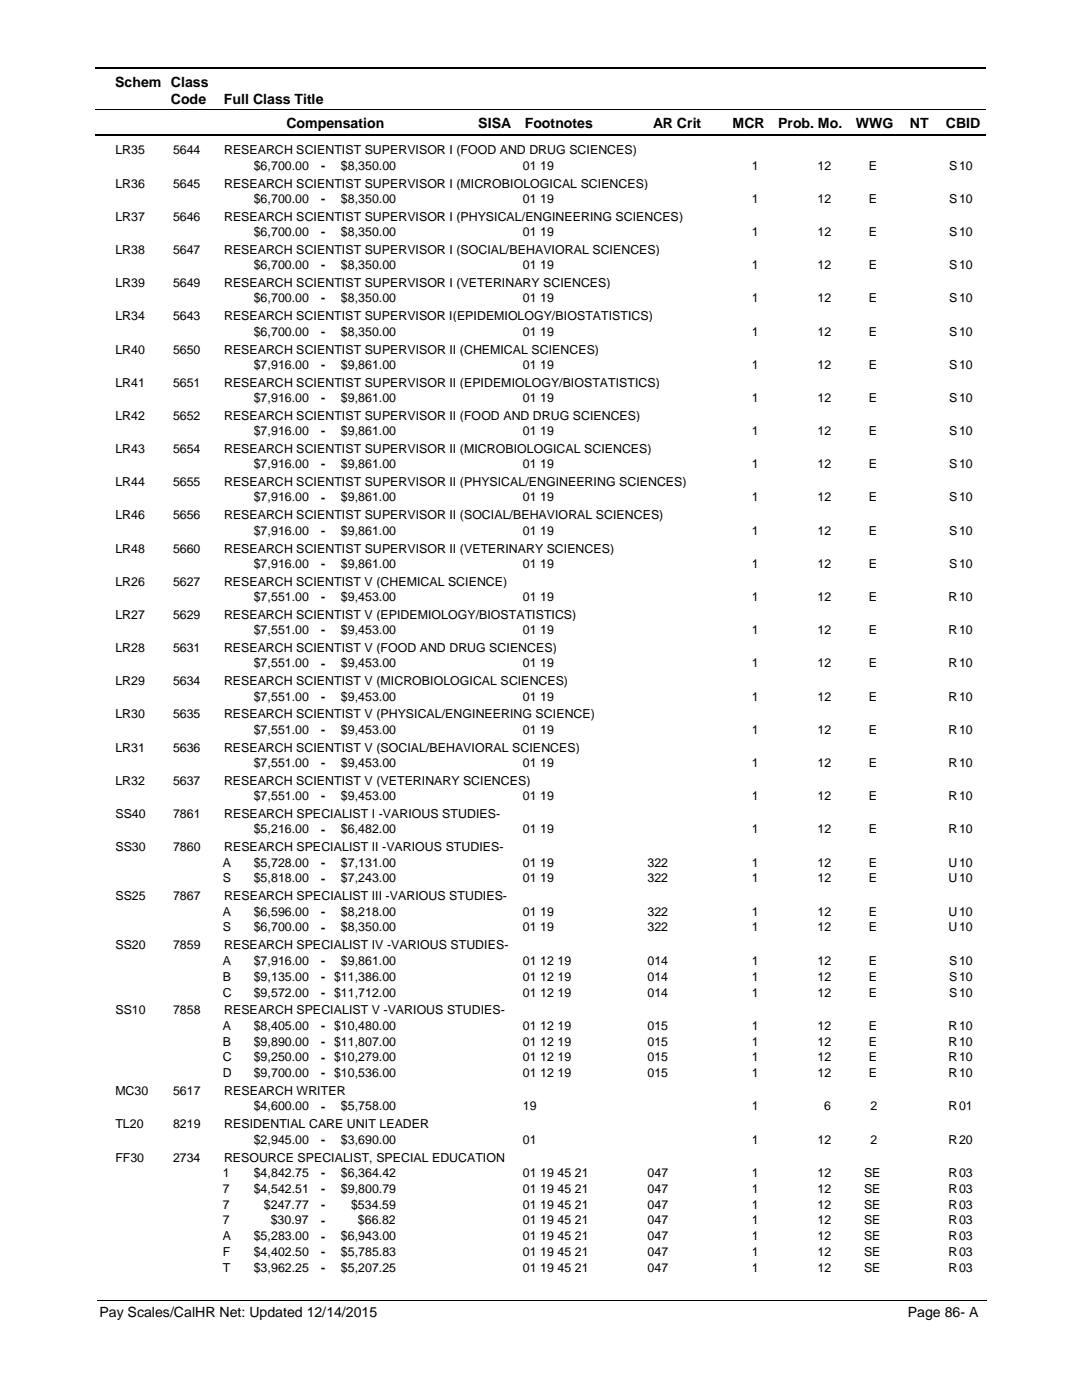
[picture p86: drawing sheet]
<svg xmlns="http://www.w3.org/2000/svg" width="216mm" height="279mm" viewBox="0 0 216 279" stroke-linecap="round" stroke-linejoin="round" font-family="sans-serif">
<defs><g id="words">
<g font-size="2.8">
<text x="23" y="17.3">Schem Class</text>
<text x="34.1" y="20.7">Code</text>
<text x="44.7" y="20.7">Full Class Title</text>
<text x="57.2" y="25.6">Compensation</text>
<text x="95.4" y="25.6">SISA</text>
<text x="104.7" y="25.6">Footnotes</text>
<text x="130.3" y="25.6">AR Crit</text>
<text x="146.2" y="25.6">MCR</text>
<text x="155.3" y="25.6">Prob. Mo.</text>
<text x="170.8" y="25.6">WWG</text>
<text x="181.5" y="25.6">NT</text>
<text x="188.7" y="25.6">CBID</text>
<text x="19.9" y="262.9">Pay Scales/CalHR Net: Updated 12/14/2015</text>
<text x="181.1" y="262.9">Page 86- A</text>
</g>
<g font-size="2.5">
<text x="23" y="30.8">LR35</text>
<text x="34.5" y="30.8">5644</text>
<text x="44.7" y="30.8">RESEARCH SCIENTIST SUPERVISOR I (FOOD AND DRUG SCIENCES)</text>
<text x="50.6" y="33.9">$6,700.00</text>
<text x="64.1" y="33.9">-</text>
<text x="68" y="33.9">$8,350.00</text>
<text x="104.3" y="33.9">01 19</text>
<text x="150" y="33.9">1</text>
<text x="163.1" y="33.9">12</text>
<text x="173.4" y="33.9">E</text>
<text x="189.4" y="33.9">S</text>
<text x="191.4" y="33.9">10</text>
<text x="23" y="37.4">LR36</text>
<text x="34.5" y="37.4">5645</text>
<text x="44.7" y="37.4">RESEARCH SCIENTIST SUPERVISOR I (MICROBIOLOGICAL SCIENCES)</text>
<text x="50.6" y="40.5">$6,700.00</text>
<text x="64.1" y="40.5">-</text>
<text x="68" y="40.5">$8,350.00</text>
<text x="104.3" y="40.5">01 19</text>
<text x="150" y="40.5">1</text>
<text x="163.1" y="40.5">12</text>
<text x="173.4" y="40.5">E</text>
<text x="189.4" y="40.5">S</text>
<text x="191.4" y="40.5">10</text>
<text x="23" y="44">LR37</text>
<text x="34.5" y="44">5646</text>
<text x="44.7" y="44">RESEARCH SCIENTIST SUPERVISOR I (PHYSICAL/ENGINEERING SCIENCES)</text>
<text x="50.6" y="47.1">$6,700.00</text>
<text x="64.1" y="47.1">-</text>
<text x="68" y="47.1">$8,350.00</text>
<text x="104.3" y="47.1">01 19</text>
<text x="150" y="47.1">1</text>
<text x="163.1" y="47.1">12</text>
<text x="173.4" y="47.1">E</text>
<text x="189.4" y="47.1">S</text>
<text x="191.4" y="47.1">10</text>
<text x="23" y="50.7">LR38</text>
<text x="34.5" y="50.7">5647</text>
<text x="44.7" y="50.7">RESEARCH SCIENTIST SUPERVISOR I (SOCIAL/BEHAVIORAL SCIENCES)</text>
<text x="50.6" y="53.7">$6,700.00</text>
<text x="64.1" y="53.8">-</text>
<text x="68" y="53.7">$8,350.00</text>
<text x="104.3" y="53.7">01 19</text>
<text x="150" y="53.7">1</text>
<text x="163.1" y="53.7">12</text>
<text x="173.4" y="53.7">E</text>
<text x="189.4" y="53.7">S</text>
<text x="191.4" y="53.7">10</text>
<text x="23" y="57.3">LR39</text>
<text x="34.5" y="57.3">5649</text>
<text x="44.7" y="57.3">RESEARCH SCIENTIST SUPERVISOR I (VETERINARY SCIENCES)</text>
<text x="23" y="63.9">LR34</text>
<text x="34.5" y="63.9">5643</text>
<text x="44.7" y="63.9">RESEARCH SCIENTIST SUPERVISOR I(EPIDEMIOLOGY/BIOSTATISTICS)</text>
<text x="50.6" y="60.3">$6,700.00</text>
<text x="64.1" y="60.4">-</text>
<text x="68" y="60.3">$8,350.00</text>
<text x="104.3" y="60.3">01 19</text>
<text x="150" y="60.3">1</text>
<text x="163.1" y="60.3">12</text>
<text x="173.4" y="60.3">E</text>
<text x="189.4" y="60.3">S</text>
<text x="191.4" y="60.3">10</text>
<text x="23" y="70.5">LR40</text>
<text x="34.5" y="70.5">5650</text>
<text x="44.7" y="70.5">RESEARCH SCIENTIST SUPERVISOR II (CHEMICAL SCIENCES)</text>
<text x="50.6" y="67">$6,700.00</text>
<text x="64.1" y="67">-</text>
<text x="68" y="67">$8,350.00</text>
<text x="104.3" y="67">01 19</text>
<text x="150" y="67">1</text>
<text x="163.1" y="67">12</text>
<text x="173.4" y="67">E</text>
<text x="189.4" y="67">S</text>
<text x="191.4" y="67">10</text>
<text x="23" y="77.2">LR41</text>
<text x="34.5" y="77.2">5651</text>
<text x="44.7" y="77.2">RESEARCH SCIENTIST SUPERVISOR II (EPIDEMIOLOGY/BIOSTATISTICS)</text>
<text x="50.6" y="73.6">$7,916.00</text>
<text x="64.1" y="73.6">-</text>
<text x="68" y="73.6">$9,861.00</text>
<text x="104.3" y="73.6">01 19</text>
<text x="150" y="73.6">1</text>
<text x="163.1" y="73.6">12</text>
<text x="173.4" y="73.6">E</text>
<text x="189.4" y="73.6">S</text>
<text x="191.4" y="73.6">10</text>
<text x="23" y="83.8">LR42</text>
<text x="34.5" y="83.8">5652</text>
<text x="44.7" y="83.8">RESEARCH SCIENTIST SUPERVISOR II (FOOD AND DRUG SCIENCES)</text>
<text x="50.6" y="80.2">$7,916.00</text>
<text x="64.1" y="80.2">-</text>
<text x="68" y="80.2">$9,861.00</text>
<text x="104.3" y="80.2">01 19</text>
<text x="150" y="80.2">1</text>
<text x="163.1" y="80.2">12</text>
<text x="173.4" y="80.2">E</text>
<text x="189.4" y="80.2">S</text>
<text x="191.4" y="80.2">10</text>
<text x="50.6" y="86.8">$7,916.00</text>
<text x="64.1" y="86.9">-</text>
<text x="68" y="86.8">$9,861.00</text>
<text x="104.3" y="86.8">01 19</text>
<text x="150" y="86.8">1</text>
<text x="163.1" y="86.8">12</text>
<text x="173.4" y="86.8">E</text>
<text x="189.4" y="86.8">S</text>
<text x="191.4" y="86.8">10</text>
<text x="23" y="90.4">LR43</text>
<text x="34.5" y="90.4">5654</text>
<text x="44.7" y="90.4">RESEARCH SCIENTIST SUPERVISOR II (MICROBIOLOGICAL SCIENCES)</text>
<text x="50.6" y="93.5">$7,916.00</text>
<text x="64.1" y="93.5">-</text>
<text x="68" y="93.5">$9,861.00</text>
<text x="104.3" y="93.5">01 19</text>
<text x="150" y="93.5">1</text>
<text x="163.1" y="93.5">12</text>
<text x="173.4" y="93.5">E</text>
<text x="189.4" y="93.5">S</text>
<text x="191.4" y="93.5">10</text>
<text x="23" y="97">LR44</text>
<text x="34.5" y="97">5655</text>
<text x="44.7" y="97">RESEARCH SCIENTIST SUPERVISOR II (PHYSICAL/ENGINEERING SCIENCES)</text>
<text x="50.6" y="100.1">$7,916.00</text>
<text x="64.1" y="100.1">-</text>
<text x="68" y="100.1">$9,861.00</text>
<text x="104.3" y="100.1">01 19</text>
<text x="150" y="100.1">1</text>
<text x="163.1" y="100.1">12</text>
<text x="173.4" y="100.1">E</text>
<text x="189.4" y="100.1">S</text>
<text x="191.4" y="100.1">10</text>
<text x="23" y="103.7">LR46</text>
<text x="34.5" y="103.7">5656</text>
<text x="44.7" y="103.7">RESEARCH SCIENTIST SUPERVISOR II (SOCIAL/BEHAVIORAL SCIENCES)</text>
<text x="50.6" y="106.7">$7,916.00</text>
<text x="64.1" y="106.7">-</text>
<text x="68" y="106.7">$9,861.00</text>
<text x="104.3" y="106.7">01 19</text>
<text x="150" y="106.7">1</text>
<text x="163.1" y="106.7">12</text>
<text x="173.4" y="106.7">E</text>
<text x="189.4" y="106.7">S</text>
<text x="191.4" y="106.7">10</text>
<text x="23" y="110.3">LR48</text>
<text x="34.5" y="110.3">5660</text>
<text x="44.7" y="110.3">RESEARCH SCIENTIST SUPERVISOR II (VETERINARY SCIENCES)</text>
<text x="50.6" y="113.3">$7,916.00</text>
<text x="64.1" y="113.4">-</text>
<text x="68" y="113.3">$9,861.00</text>
<text x="104.3" y="113.3">01 19</text>
<text x="150" y="113.3">1</text>
<text x="163.1" y="113.3">12</text>
<text x="173.4" y="113.3">E</text>
<text x="189.4" y="113.3">S</text>
<text x="191.4" y="113.3">10</text>
<text x="23" y="116.9">LR26</text>
<text x="34.5" y="116.9">5627</text>
<text x="44.7" y="116.9">RESEARCH SCIENTIST V (CHEMICAL SCIENCE)</text>
<text x="50.6" y="120">$7,551.00</text>
<text x="64.1" y="120">-</text>
<text x="68" y="120">$9,453.00</text>
<text x="104.3" y="120">01 19</text>
<text x="150" y="120">1</text>
<text x="163.1" y="120">12</text>
<text x="173.4" y="120">E</text>
<text x="189.3" y="120">R</text>
<text x="191.4" y="120">10</text>
<text x="23" y="123.5">LR27</text>
<text x="34.5" y="123.5">5629</text>
<text x="44.7" y="123.5">RESEARCH SCIENTIST V (EPIDEMIOLOGY/BIOSTATISTICS)</text>
<text x="23" y="130.2">LR28</text>
<text x="34.5" y="130.2">5631</text>
<text x="44.7" y="130.2">RESEARCH SCIENTIST V (FOOD AND DRUG SCIENCES)</text>
<text x="50.6" y="126.6">$7,551.00</text>
<text x="64.1" y="126.6">-</text>
<text x="68" y="126.6">$9,453.00</text>
<text x="104.3" y="126.6">01 19</text>
<text x="150" y="126.6">1</text>
<text x="163.1" y="126.6">12</text>
<text x="173.4" y="126.6">E</text>
<text x="189.3" y="126.6">R</text>
<text x="191.4" y="126.6">10</text>
<text x="23" y="136.8">LR29</text>
<text x="34.5" y="136.8">5634</text>
<text x="44.7" y="136.8">RESEARCH SCIENTIST V (MICROBIOLOGICAL SCIENCES)</text>
<text x="50.6" y="133.2">$7,551.00</text>
<text x="64.1" y="133.2">-</text>
<text x="68" y="133.2">$9,453.00</text>
<text x="104.3" y="133.2">01 19</text>
<text x="150" y="133.2">1</text>
<text x="163.1" y="133.2">12</text>
<text x="173.4" y="133.2">E</text>
<text x="189.3" y="133.2">R</text>
<text x="191.4" y="133.2">10</text>
<text x="23" y="143.4">LR30</text>
<text x="34.5" y="143.4">5635</text>
<text x="44.7" y="143.4">RESEARCH SCIENTIST V (PHYSICAL/ENGINEERING SCIENCE)</text>
<text x="50.6" y="139.8">$7,551.00</text>
<text x="64.1" y="139.8">-</text>
<text x="68" y="139.8">$9,453.00</text>
<text x="104.3" y="139.8">01 19</text>
<text x="150" y="139.8">1</text>
<text x="163.1" y="139.8">12</text>
<text x="173.4" y="139.8">E</text>
<text x="189.3" y="139.8">R</text>
<text x="191.4" y="139.8">10</text>
<text x="50.6" y="146.5">$7,551.00</text>
<text x="64.1" y="146.5">-</text>
<text x="68" y="146.5">$9,453.00</text>
<text x="104.3" y="146.5">01 19</text>
<text x="150" y="146.5">1</text>
<text x="163.1" y="146.5">12</text>
<text x="173.4" y="146.5">E</text>
<text x="189.3" y="146.5">R</text>
<text x="191.4" y="146.5">10</text>
<text x="23" y="150">LR31</text>
<text x="34.5" y="150">5636</text>
<text x="44.7" y="150">RESEARCH SCIENTIST V (SOCIAL/BEHAVIORAL SCIENCES)</text>
<text x="50.6" y="153.1">$7,551.00</text>
<text x="64.1" y="153.1">-</text>
<text x="68" y="153.1">$9,453.00</text>
<text x="104.3" y="153.1">01 19</text>
<text x="150" y="153.1">1</text>
<text x="163.1" y="153.1">12</text>
<text x="173.4" y="153.1">E</text>
<text x="189.3" y="153.1">R</text>
<text x="191.4" y="153.1">10</text>
<text x="23" y="156.7">LR32</text>
<text x="34.5" y="156.7">5637</text>
<text x="44.7" y="156.7">RESEARCH SCIENTIST V (VETERINARY SCIENCES)</text>
<text x="50.6" y="159.7">$7,551.00</text>
<text x="64.1" y="159.7">-</text>
<text x="68" y="159.7">$9,453.00</text>
<text x="104.3" y="159.7">01 19</text>
<text x="150" y="159.7">1</text>
<text x="163.1" y="159.7">12</text>
<text x="173.4" y="159.7">E</text>
<text x="189.3" y="159.7">R</text>
<text x="191.4" y="159.7">10</text>
<text x="23" y="163.3">SS40</text>
<text x="34.5" y="163.3">7861</text>
<text x="44.7" y="163.3">RESEARCH SPECIALIST I -VARIOUS STUDIES-</text>
<text x="50.6" y="166.3">$5,216.00</text>
<text x="64.1" y="166.3">-</text>
<text x="68" y="166.3">$6,482.00</text>
<text x="104.3" y="166.3">01 19</text>
<text x="150" y="166.3">1</text>
<text x="163.1" y="166.3">12</text>
<text x="173.4" y="166.3">E</text>
<text x="189.3" y="166.3">R</text>
<text x="191.4" y="166.3">10</text>
<text x="23" y="169.9">SS30</text>
<text x="34.5" y="169.9">7860</text>
<text x="44.5" y="172.9">A</text>
<text x="44.7" y="169.9">RESEARCH SPECIALIST II -VARIOUS STUDIES-</text>
<text x="50.6" y="172.9">$5,728.00</text>
<text x="64.1" y="173">-</text>
<text x="68" y="172.9">$7,131.00</text>
<text x="104.3" y="172.9">01 19</text>
<text x="129.2" y="172.9">322</text>
<text x="150" y="172.9">1</text>
<text x="163.1" y="172.9">12</text>
<text x="173.4" y="172.9">E</text>
<text x="189.3" y="172.9">U</text>
<text x="191.4" y="172.9">10</text>
<text x="23" y="179.7">SS25</text>
<text x="34.5" y="179.7">7867</text>
<text x="44.5" y="176.1">S</text>
<text x="44.7" y="179.7">RESEARCH SPECIALIST III -VARIOUS STUDIES-</text>
<text x="50.6" y="176.1">$5,818.00</text>
<text x="64.1" y="176.1">-</text>
<text x="68" y="176.1">$7,243.00</text>
<text x="104.3" y="176.1">01 19</text>
<text x="129.2" y="176.1">322</text>
<text x="150" y="176.1">1</text>
<text x="163.1" y="176.1">12</text>
<text x="173.4" y="176.1">E</text>
<text x="189.3" y="176.1">U</text>
<text x="191.4" y="176.1">10</text>
<text x="44.5" y="182.7">A</text>
<text x="44.5" y="185.9">S</text>
<text x="50.6" y="182.7">$6,596.00</text>
<text x="50.6" y="185.9">$6,700.00</text>
<text x="64.1" y="182.8">-</text>
<text x="64.1" y="185.9">-</text>
<text x="68" y="182.7">$8,218.00</text>
<text x="68" y="185.9">$8,350.00</text>
<text x="104.3" y="182.7">01 19</text>
<text x="104.3" y="185.9">01 19</text>
<text x="129.2" y="182.7">322</text>
<text x="129.2" y="185.9">322</text>
<text x="150" y="185.9">1</text>
<text x="150" y="182.7">1</text>
<text x="163.1" y="182.7">12</text>
<text x="163.1" y="185.9">12</text>
<text x="173.4" y="182.7">E</text>
<text x="173.4" y="185.9">E</text>
<text x="189.3" y="185.9">U</text>
<text x="189.3" y="182.7">U</text>
<text x="191.4" y="182.7">10</text>
<text x="191.4" y="185.9">10</text>
<text x="23" y="189.5">SS20</text>
<text x="34.5" y="189.5">7859</text>
<text x="44.7" y="189.5">RESEARCH SPECIALIST IV -VARIOUS STUDIES-</text>
<text x="44.5" y="192.5">A</text>
<text x="44.5" y="195.7">B</text>
<text x="50.6" y="192.5">$7,916.00</text>
<text x="50.6" y="195.7">$9,135.00</text>
<text x="64.1" y="192.6">-</text>
<text x="64.1" y="195.7">- $11,386.00</text>
<text x="68" y="192.5">$9,861.00</text>
<text x="104.3" y="195.7">01 12 19</text>
<text x="104.3" y="192.5">01 12 19</text>
<text x="129.2" y="195.7">014</text>
<text x="129.2" y="192.5">014</text>
<text x="150" y="192.5">1</text>
<text x="150" y="195.7">1</text>
<text x="163.1" y="192.5">12</text>
<text x="163.1" y="195.7">12</text>
<text x="173.4" y="195.7">E</text>
<text x="173.4" y="192.5">E</text>
<text x="189.4" y="192.5">S</text>
<text x="189.4" y="195.7">S</text>
<text x="191.4" y="192.5">10</text>
<text x="191.4" y="195.7">10</text>
<text x="23" y="202.4">SS10</text>
<text x="34.5" y="202.4">7858</text>
<text x="44.5" y="198.9">C</text>
<text x="44.7" y="202.4">RESEARCH SPECIALIST V -VARIOUS STUDIES-</text>
<text x="50.6" y="198.9">$9,572.00</text>
<text x="64.1" y="198.9">- $11,712.00</text>
<text x="104.3" y="198.9">01 12 19</text>
<text x="129.2" y="198.9">014</text>
<text x="150" y="198.9">1</text>
<text x="163.1" y="198.9">12</text>
<text x="173.4" y="198.9">E</text>
<text x="189.4" y="198.9">S</text>
<text x="191.4" y="198.9">10</text>
<text x="44.5" y="205.5">A</text>
<text x="44.5" y="208.7">B</text>
<text x="50.6" y="205.5">$8,405.00</text>
<text x="50.6" y="208.7">$9,890.00</text>
<text x="64.1" y="205.5">- $10,480.00</text>
<text x="64.1" y="208.7">- $11,807.00</text>
<text x="104.3" y="208.7">01 12 19</text>
<text x="104.3" y="205.5">01 12 19</text>
<text x="129.2" y="208.7">015</text>
<text x="129.2" y="205.5">015</text>
<text x="150" y="208.7">1</text>
<text x="150" y="205.5">1</text>
<text x="163.1" y="205.5">12</text>
<text x="163.1" y="208.7">12</text>
<text x="173.4" y="208.7">E</text>
<text x="173.4" y="205.5">E</text>
<text x="189.3" y="208.7">R</text>
<text x="189.3" y="205.5">R</text>
<text x="191.4" y="205.5">10</text>
<text x="191.4" y="208.7">10</text>
<text x="44.5" y="211.8">C</text>
<text x="44.5" y="215">D</text>
<text x="50.6" y="211.8">$9,250.00</text>
<text x="50.6" y="215">$9,700.00</text>
<text x="64.1" y="211.9">- $10,279.00</text>
<text x="64.1" y="215">- $10,536.00</text>
<text x="104.3" y="211.8">01 12 19</text>
<text x="104.3" y="215">01 12 19</text>
<text x="129.2" y="211.8">015</text>
<text x="129.2" y="215">015</text>
<text x="150" y="211.8">1</text>
<text x="150" y="215">1</text>
<text x="163.1" y="211.8">12</text>
<text x="163.1" y="215">12</text>
<text x="173.4" y="211.8">E</text>
<text x="173.4" y="215">E</text>
<text x="189.3" y="211.8">R</text>
<text x="189.3" y="215">R</text>
<text x="191.4" y="211.8">10</text>
<text x="191.4" y="215">10</text>
<text x="23" y="218.6">MC30</text>
<text x="34.5" y="218.6">5617</text>
<text x="44.7" y="218.6">RESEARCH WRITER</text>
<text x="50.6" y="221.6">$4,600.00</text>
<text x="64.1" y="221.6">-</text>
<text x="68" y="221.6">$5,758.00</text>
<text x="104.3" y="221.6">19</text>
<text x="150" y="221.6">1</text>
<text x="164.5" y="221.6">6</text>
<text x="173.7" y="221.6">2</text>
<text x="189.3" y="221.6">R</text>
<text x="191.4" y="221.6">01</text>
<text x="23" y="225.2">TL20</text>
<text x="34.5" y="225.2">8219</text>
<text x="44.7" y="225.2">RESIDENTIAL CARE UNIT LEADER</text>
<text x="23" y="231.8">FF30</text>
<text x="34.5" y="231.8">2734</text>
<text x="44.7" y="231.8">RESOURCE SPECIALIST, SPECIAL EDUCATION</text>
<text x="50.6" y="228.3">$2,945.00</text>
<text x="64.1" y="228.3">-</text>
<text x="68" y="228.3">$3,690.00</text>
<text x="104.3" y="228.3">01</text>
<text x="150" y="228.3">1</text>
<text x="163.1" y="228.3">12</text>
<text x="173.7" y="228.3">2</text>
<text x="189.3" y="228.3">R</text>
<text x="191.4" y="228.3">20</text>
<text x="44.5" y="234.9">1</text>
<text x="44.5" y="238">7</text>
<text x="50.6" y="234.9">$4,842.75</text>
<text x="50.6" y="238">$4,542.51</text>
<text x="64.1" y="234.9">-</text>
<text x="64.1" y="238.1">-</text>
<text x="68" y="238">$9,800.79</text>
<text x="68" y="234.9">$6,364.42</text>
<text x="104.3" y="238">01 19 45 21</text>
<text x="104.3" y="234.9">01 19 45 21</text>
<text x="129.2" y="238">047</text>
<text x="129.2" y="234.9">047</text>
<text x="150" y="234.9">1</text>
<text x="150" y="238">1</text>
<text x="163.1" y="234.9">12</text>
<text x="163.1" y="238">12</text>
<text x="172.4" y="238">SE</text>
<text x="172.4" y="234.9">SE</text>
<text x="189.3" y="234.9">R</text>
<text x="189.3" y="238">R</text>
<text x="191.4" y="234.9">03</text>
<text x="191.4" y="238">03</text>
<text x="44.5" y="241.2">7</text>
<text x="44.5" y="244.4">7</text>
<text x="52.7" y="241.2">$247.77</text>
<text x="54" y="244.4">$30.97</text>
<text x="64.1" y="241.2">-</text>
<text x="64.1" y="244.4">-</text>
<text x="70" y="241.2">$534.59</text>
<text x="71.4" y="244.4">$66.82</text>
<text x="104.3" y="244.4">01 19 45 21</text>
<text x="104.3" y="241.2">01 19 45 21</text>
<text x="129.2" y="244.4">047</text>
<text x="129.2" y="241.2">047</text>
<text x="150" y="244.4">1</text>
<text x="150" y="241.2">1</text>
<text x="163.1" y="241.2">12</text>
<text x="163.1" y="244.4">12</text>
<text x="172.4" y="244.4">SE</text>
<text x="172.4" y="241.2">SE</text>
<text x="189.3" y="244.4">R</text>
<text x="189.3" y="241.2">R</text>
<text x="191.4" y="241.2">03</text>
<text x="191.4" y="244.4">03</text>
<text x="44.5" y="247.5">A</text>
<text x="44.5" y="250.7">F</text>
<text x="50.6" y="247.5">$5,283.00</text>
<text x="50.6" y="250.7">$4,402.50</text>
<text x="64.1" y="247.6">-</text>
<text x="64.1" y="250.7">-</text>
<text x="68" y="247.5">$6,943.00</text>
<text x="68" y="250.7">$5,785.83</text>
<text x="104.3" y="247.5">01 19 45 21</text>
<text x="104.3" y="250.7">01 19 45 21</text>
<text x="129.2" y="247.5">047</text>
<text x="129.2" y="250.7">047</text>
<text x="150" y="247.5">1</text>
<text x="150" y="250.7">1</text>
<text x="163.1" y="247.5">12</text>
<text x="163.1" y="250.7">12</text>
<text x="172.4" y="247.5">SE</text>
<text x="172.4" y="250.7">SE</text>
<text x="189.3" y="247.5">R</text>
<text x="189.3" y="250.7">R</text>
<text x="191.4" y="247.5">03</text>
<text x="191.4" y="250.7">03</text>
<text x="44.5" y="253.9">T</text>
<text x="50.6" y="253.9">$3,962.25</text>
<text x="64.1" y="253.9">-</text>
<text x="68" y="253.9">$5,207.25</text>
<text x="104.3" y="253.9">01 19 45 21</text>
<text x="129.2" y="253.9">047</text>
<text x="150" y="253.9">1</text>
<text x="163.1" y="253.9">12</text>
<text x="172.4" y="253.9">SE</text>
<text x="189.3" y="253.9">R</text>
<text x="191.4" y="253.9">03</text>
</g>
</g></defs>
<path d="M19 13.5h177.8M19 27h177.8" fill="none" stroke="#000" stroke-width=".36"/>
<path d="M19 21.8h177.8" fill="none" stroke="#000" stroke-width=".2"/>
<g fill="#fff">
<path d="M46.9 31.2h16.3v3h-16.3z"/>
<path d="M191 31.2h4.2v3h-4.2z"/>
<path d="M46.9 37.8h16.3v3h-16.3z"/>
<path d="M191 37.8h4.2v3h-4.2z"/>
<path d="M46.9 44.5h16.3v3h-16.3z"/>
<path d="M191 44.5h4.2v3h-4.2z"/>
<path d="M46.9 51.1h16.3v3h-16.3z"/>
<path d="M191 51.1h4.2v3h-4.2z"/>
<path d="M46.9 57.7h16.3v3h-16.3z"/>
<path d="M191 57.7h4.2v3h-4.2z"/>
<path d="M46.9 64.3h16.3v3h-16.3z"/>
<path d="M191 64.3h4.2v3h-4.2z"/>
<path d="M46.9 71h16.3v3h-16.3z"/>
<path d="M191 71h4.2v3h-4.2z"/>
<path d="M46.9 77.6h16.3v3h-16.3z"/>
<path d="M191 77.6h4.2v3h-4.2z"/>
<path d="M46.9 84.2h16.3v3h-16.3z"/>
<path d="M191 84.2h4.2v3h-4.2z"/>
<path d="M46.9 90.8h16.3v3h-16.3z"/>
<path d="M191 90.8h4.2v3h-4.2z"/>
<path d="M46.9 97.5h16.3v2.9h-16.3z"/>
<path d="M191 97.5h4.2v2.9h-4.2z"/>
<path d="M46.9 104.1h16.3v3h-16.3z"/>
<path d="M191 104.1h4.2v3h-4.2z"/>
<path d="M46.9 110.7h16.3v3h-16.3z"/>
<path d="M191 110.7h4.2v3h-4.2z"/>
<path d="M46.9 117.3h16.3v3h-16.3z"/>
<path d="M191 117.3h4.2v3h-4.2z"/>
<path d="M46.9 124h16.3v2.9h-16.3z"/>
<path d="M191 124h4.2v2.9h-4.2z"/>
<path d="M46.9 130.6h16.3v3h-16.3z"/>
<path d="M191 130.6h4.2v3h-4.2z"/>
<path d="M46.9 137.2h16.3v3h-16.3z"/>
<path d="M191 137.2h4.2v3h-4.2z"/>
<path d="M46.9 143.8h16.3v3h-16.3z"/>
<path d="M191 143.8h4.2v3h-4.2z"/>
<path d="M46.9 150.5h16.3v2.9h-16.3z"/>
<path d="M191 150.5h4.2v2.9h-4.2z"/>
<path d="M46.9 157.1h16.3v2.9h-16.3z"/>
<path d="M191 157.1h4.2v2.9h-4.2z"/>
<path d="M46.9 163.7h16.3v3h-16.3z"/>
<path d="M191 163.7h4.2v3h-4.2z"/>
<path d="M46.9 170.3h16.3v3h-16.3z"/>
<path d="M191 170.3h4.2v3h-4.2z"/>
<path d="M46.9 173.5h16.3v3h-16.3z"/>
<path d="M191 173.5h4.2v3h-4.2z"/>
<path d="M46.9 180.1h16.3v3h-16.3z"/>
<path d="M191 180.1h4.2v3h-4.2z"/>
<path d="M46.9 183.3h16.3v2.9h-16.3z"/>
<path d="M191 183.3h4.2v2.9h-4.2z"/>
<path d="M46.9 189.9h16.3v3h-16.3z"/>
<path d="M191 189.9h4.2v3h-4.2z"/>
<path d="M46.9 193.1h16.3v2.9h-16.3z"/>
<path d="M191 193.1h4.2v2.9h-4.2z"/>
<path d="M46.9 196.2h16.3v3h-16.3z"/>
<path d="M191 196.2h4.2v3h-4.2z"/>
<path d="M46.9 202.9h16.3v2.9h-16.3z"/>
<path d="M191 202.9h4.2v2.9h-4.2z"/>
<path d="M46.9 206h16.3v3h-16.3z"/>
<path d="M191 206h4.2v3h-4.2z"/>
<path d="M46.9 209.2h16.3v3h-16.3z"/>
<path d="M191 209.2h4.2v3h-4.2z"/>
<path d="M46.9 212.4h16.3v2.9h-16.3z"/>
<path d="M191 212.4h4.2v2.9h-4.2z"/>
<path d="M46.9 219h16.3v3h-16.3z"/>
<path d="M191 219h4.2v3h-4.2z"/>
<path d="M46.9 225.6h16.3v3h-16.3z"/>
<path d="M191 225.6h4.2v3h-4.2z"/>
<path d="M46.9 232.2h16.3v3h-16.3z"/>
<path d="M191 232.2h4.2v3h-4.2z"/>
<path d="M46.9 235.4h16.3v3h-16.3z"/>
<path d="M191 235.4h4.2v3h-4.2z"/>
<path d="M46.9 238.6h16.3v3h-16.3z"/>
<path d="M191 238.6h4.2v3h-4.2z"/>
<path d="M46.9 241.7h16.3v3h-16.3z"/>
<path d="M191 241.7h4.2v3h-4.2z"/>
<path d="M46.9 244.9h16.3v3h-16.3z"/>
<path d="M191 244.9h4.2v3h-4.2z"/>
<path d="M46.9 248.1h16.3v3h-16.3z"/>
<path d="M191 248.1h4.2v3h-4.2z"/>
<path d="M46.9 251.3h16.3v2.9h-16.3z"/>
<path d="M191 251.3h4.2v2.9h-4.2z"/>
</g>
<path d="M19.4 259.6h177.4" fill="none" stroke="#000" stroke-width=".2"/>
<use href="#words"/>
</svg>
